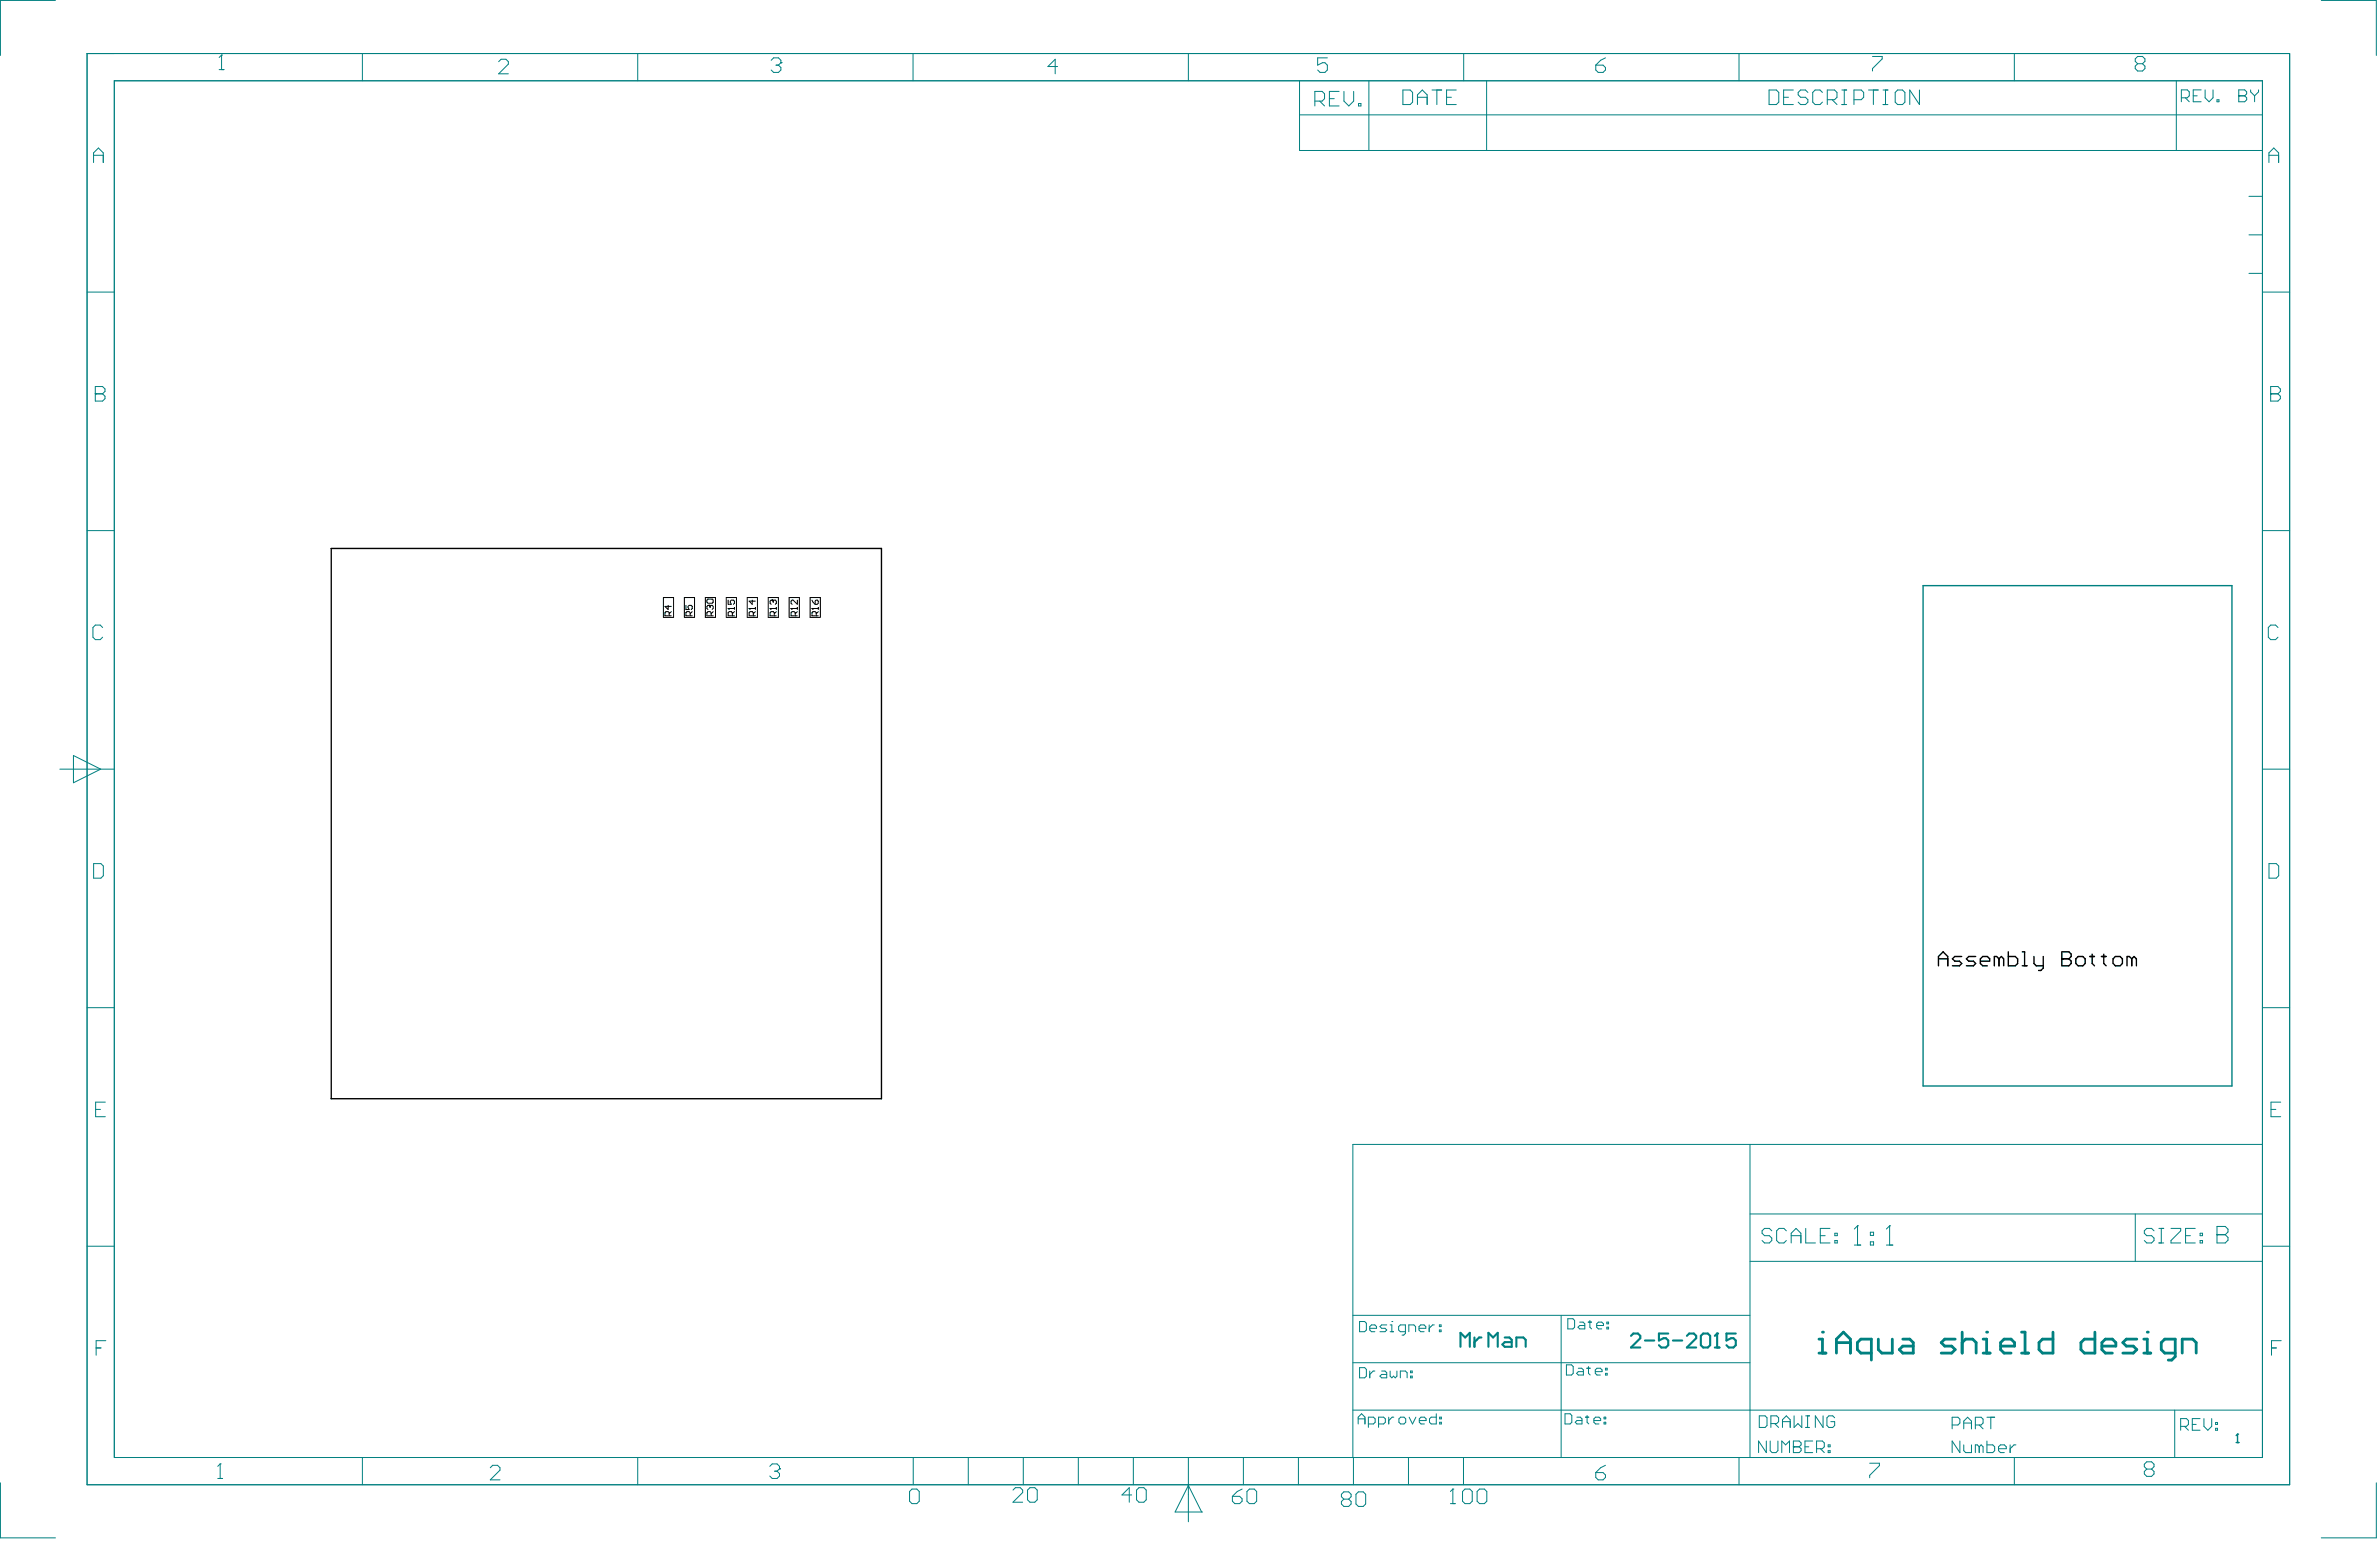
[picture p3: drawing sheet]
<svg xmlns="http://www.w3.org/2000/svg" width="1439mm" height="932mm" viewBox="0 0 1439 932" stroke-linecap="round" stroke-linejoin="round" font-family="sans-serif">
<g fill="none" stroke="#000" stroke-width=".6">
<path d="M401 361h6v12h-6zM404 366v3l-2-2h4M405 372v-1l-1-1h-1l-1 1v1h4M406 370l-1 1M414 361h6v12h-6zM415 366v3h2l-1-2 1-1h1l1 1v1l-1 1M417 372v-1v-1h-1l-1 1v1h4M419 370l-2 1M427 361h6v12h-6zM428 363v-1h3v1v1v1h-3v-1zM429 367v-1l-1 1v1v1M429 367l1-1 1 1v1v1"/>
<path d="M429 367h.1M430 372v-1l-1-1h-1v1v1h3M431 370l-1 1M439 361h6v12h-6zM440 363v2h2v-1v-1h2v1v1M443 372v-1l-1-1h-1l-1 1v1h4M444 368h-4l1 1M444 370l-1 1M444 367v2M452 361h6v12h-6zM455 363v2l-2-1h4M456 372v-1l-1-1h-1l-1 1v1h4"/>
<path d="M457 368h-4l1 1M457 370l-1 1M457 367v2M465 361h6v12h-6zM468 364l-1-1-1 1v1M468 364v-1l2 1v1h-1M468 364h.1M468 372v-1v-1h-2v1v1h4M470 368h-4v1M470 370l-2 1M470 367v2M477 361h7v12h-7z"/>
<path d="M481 372v-1l-1-1h-1l-1 1v1h4M482 368h-4l1 1M482 363v2l-2-2-2 1v1h1M482 370l-1 1M482 367v2M490 361h6v12h-6zM491 363l2 2M494 372v-1l-1-1h-1l-1 1v1h4M494 363l1 1v1h-1h-1v-1zM495 368h-4l1 1M495 370l-1 1M495 367v2"/>
</g>
<g fill="#000">
<circle cx="429" cy="366" r=".3"/>
<circle cx="440" cy="368" r=".3"/>
<circle cx="453" cy="368" r=".3"/>
<circle cx="466" cy="368" r=".3"/>
<circle cx="467" cy="363" r=".3"/>
<circle cx="478" cy="368" r=".3"/>
<circle cx="491" cy="368" r=".3"/>
<circle cx="1247" cy="580" r=".4"/>
</g>
<g fill="none" stroke="#000" stroke-width=".85">
<path d="M1173 580h5M1187 579h-5l-1 1 1 1h3l2 2-2 1h-4M1195 579h-4l-2 1 2 1h3l1 2-1 1h-5M1209 580l-1-1h-2v5M1209 580v4M1209 580l2-1 1 1v4M1215 576v8h4l1-1v-3l-1-1h-4M1223 576h2v8M1230 579v4l2 1h4M1236 579v7l-2 1h-1M1247 580h4M1247 576h4l2 1v2l-2 1 2 1v2l-2 1h-4z"/>
<path d="M1256 580l1-1h3l1 1v3l-1 1h-3l-1-1zM1264 579h3M1265 577v6l2 1M1271 579h3M1273 577v6l1 1M1278 580l2-1h2l2 1v3l-2 1h-2l-2-1zM1289 580l-1-1h-1v5M1289 580v4M1289 580l2-1 1 1v4M1173 584v-5l2-3 3 3v5M1198 581h5v-1l-1-1h-3l-1 1v3l1 1h3M1223 584h3"/>
</g>
<g fill="none" stroke="#008080" stroke-width=".6">
<path d="M34 0h-34v34M1404 0h33v34M53 32h1332v866h-1332zM219 32v17M386 32v17M552 32v17M719 32v17M885 32v17M1052 32v17M1218 32v17M69 49h1299v833h-1299zM786 49v42h582"/>
<path d="M828 49v42M899 49v42M1316 49v42M786 69h582M1360 119h8M1360 142h8M53 177h16M1360 165h8M1368 177h17M53 321h16M1368 321h17M44 457l17 8-17 8z"/>
<path d="M36 465h33M1368 465h17M53 609h16M1368 609h17M1059 692v190M1368 692h-550v190M1059 734h309M1292 734v29M53 754h16M1368 754h17M1059 763h309M818 796h241"/>
<path d="M944 796v86M818 824h241M818 853h550M1315 853v29M0 897v33h34M219 882v16M386 882v16M552 882v16M586 882v16M619 882v16M652 882v16M686 882v16"/>
<path d="M719 898l8 17M719 882v38M719 898l-8 17h16M752 882v16M785 882v16M819 882v16M852 882v16M885 882v16M1052 882v16M1218 882v16M1437 897v33h-33"/>
</g>
<path d="M1163 354h187v303h-187zM1353 872h1M1353 867v5" fill="none" stroke="#008080" stroke-width=".85"/>
<circle cx="1353" cy="867" r=".4" fill="#008080"/>
<path d="M1353 867v1" fill="none" stroke="#008080" stroke-width=".85"/>
<path d="M58 234v9h4l2-2v-1l-2-2h-4M62 380l-1-2h-3l-2 2v5l2 2h3l1-2M58 671h3M64 667h-6v8h6M58 815h3M64 811h-6v9" fill="none" stroke="#008080" stroke-width=".6"/>
<circle cx="58" cy="238" r=".2" fill="#008080"/>
<path d="M58 234h4l2 1v2l-2 1h-4M132 894h3M133 885v9" fill="none" stroke="#008080" stroke-width=".6"/>
<circle cx="133" cy="885" r=".2" fill="#008080"/>
<path d="M133 885l-1 2M466 887l1-2h3l1 2v1" fill="none" stroke="#008080" stroke-width=".6"/>
<circle cx="471" cy="888" r=".2" fill="#008080"/>
<path d="M1341 742v10h5l2-2v-2l-2-1h-5M469 890h1M470 890l1 1v2l-1 1h-3l-1-1M471 888l-1 2M965 891h5l1 1v2l-1 1h-3l-2-1zM971 886l-3 2-3 3M1131 885h6v1l-6 6v2" fill="none" stroke="#008080" stroke-width=".6"/>
<circle cx="1341" cy="747" r=".2" fill="#008080"/>
<path d="M1373 234v9h5l1-2v-1l-1-2h-5M1378 380l-2-2h-3l-1 2v5l1 2h3l2-2M1374 671h3M1380 667h-6v8h6M1341 742h5l2 1v2l-2 2h-5M1374 815h3M1380 811h-6v9" fill="none" stroke="#008080" stroke-width=".6"/>
<circle cx="1373" cy="238" r=".2" fill="#008080"/>
<path d="M134 33v9M133 42h2M57 98v-6l3-2 2 2v6M57 94h5M1373 234h5l1 1v2l-1 1h-5M57 522h4l2 2v6l-2 1h-4z" fill="none" stroke="#008080" stroke-width=".6"/>
<circle cx="134" cy="33" r=".2" fill="#008080"/>
<path d="M134 33l-1 2M302 37l1-1h3l1 1v2l-5 6h5M466 36l2-1h3l1 1v2" fill="none" stroke="#008080" stroke-width=".6"/>
<circle cx="472" cy="38" r=".2" fill="#008080"/>
<g fill="none" stroke="#008080" stroke-width=".6">
<path d="M469 39h2M471 39l1 2v1l-1 2h-3l-2-2M472 38l-1 1M803 35h-6v4l3-1h1l2 1v3l-2 2h-3l-1-2M965 39h5l1 2v1l-1 2h-3l-2-2zM971 35l-3 1-3 3M1293 39l-1-2v-1l1-2h3l1 2v1l-1 2M1293 39l-1 1v1l1 2h3l1-2v-1l-1-1M1293 39h3M640 40h-6l4-4v9M1372 98v-6l3-2 3 2v6M1372 94h6"/>
<path d="M1372 522h5l1 2v6l-1 1h-5zM822 799h3l1 1v4l-1 1h-3zM829 803h4v-1l-1-1h-2l-1 1v2l1 1h2M839 801h-3l-1 1 1 1h2l1 1-1 1h-3M841 805h2M841 801h1v4M822 827h3l1 1v4l-1 1h-3zM829 829v4M832 829h-1l-2 2M836 829h2l1 1v3h-3l-1-1 1-1h3M841 829v3l1 1 1-1 1 1 1-1v-3M847 833v-4h3l1 1v3"/>
<path d="M853 832h1v1h-1zM853 829h1v1h-1zM822 858h4M840 857v4M843 857h-1l-2 2M847 857h2l1 1v2l-1 1h-2l-1-1v-2zM852 857l2 4 2-4M858 859h5v-1l-1-1h-2l-2 1v2l2 1h2M869 855v6h-3l-1-1v-2l1-1h3M871 857h1v1h-1zM822 861v-4l2-2 2 2v4M828 861h3l1-1v-2l-1-1h-3v6"/>
<path d="M834 861h3l1-1v-2l-1-1h-3v6M871 860h1v1h-1zM297 888l1-2h3l1 2v1l-5 6h5M550 902l2-1h3l1 1v6l-1 1h-3l-2-1zM685 904h-6l4-4v9M687 901l2-1h3l1 1v6l-1 2h-3l-2-2z"/>
</g>
<circle cx="842" cy="799" r=".2" fill="#008080"/>
<g fill="none" stroke="#008080" stroke-width=".6">
<path d="M1072 744l-2-1h-3l-1 1v2l1 1h3l2 2v1l-2 2h-3l-1-2M1080 744l-1-1h-3l-1 1v6l1 2h3l1-2M1083 747h6M1083 752v-6l3-3 3 3v6M1092 743v9h6M1101 747h3M1107 743h-6v9h6M1110 746h1v1h-1zM1110 750h1v2h-1zM1303 744l-2-1h-3l-1 1v2l1 1h3l2 2v1l-2 2h-3l-1-2M1306 743h3M1306 752h3"/>
<path d="M1307 743v9M1313 743h6v1l-6 6v2h6M1322 747h3M1328 743h-6v9h6M1331 746h1v1h-1zM1331 750h1v2h-1zM948 798h3l1 1v4l-1 1h-3zM956 800h2l1 1v3h-3l-2-1 2-1h3M961 800h2M962 799v4l1 1M972 800h1v1h-1zM850 805h-3l-1-1v-2l1-1h3v5l-1 2h-1"/>
<path d="M852 805v-4h3l1 1v3M858 803h4v-1l-1-1h-2l-1 1v2l1 1h2M864 801v4M868 801h-1l-3 2M871 801h1v1h-1zM871 804h1v1h-1zM966 802h4v-1l-1-1h-2l-1 1v2l1 1h2M972 803h1v1h-1zM947 825h4l1 2v4l-1 1h-4zM955 828h2l1 1v3h-3l-1-1 1-1h3M960 828h2M961 827v4l1 1"/>
<path d="M965 830h4v-1l-1-1h-2l-1 1v2l1 1h2M971 831h1v1h-1zM971 828h1v1h-1zM947 855h3l1 1v4l-1 1h-3zM954 857h2l1 1v3h-3l-1-1 1-1h3M959 857h2M960 856v4l1 1M964 859h4v-1l-1-1h-2l-1 1v2l1 1h2M970 857h1v1h-1zM1064 856h4l1 2v4l-1 1h-4zM1078 860h5M1085 856v7l3-2 2 2v-7"/>
<path d="M1092 856h3M1093 856v7M1103 856v7l-5-7v7M1110 858l-1-2h-3l-1 2v4l1 1h3l1-1v-2h-3M1202 857h5M1204 857v7M970 860h1v1h-1zM1071 861h4l1-1v-2l-1-2h-4v7M1073 861l3 2M1078 863v-4l3-3 2 3v4M1092 863h3M1181 862h3l1-1v-3l-1-1h-3v7"/>
<path d="M1188 864v-4l2-3 2 3v4M1188 861h4M1195 862h3l1-1v-3l-1-1h-3v7M1197 862l2 2M1298 889l-1-2v-1l1-2h3l2 2v1l-2 2M1298 889l-1 1v1l1 2h3l2-2v-1l-2-1M1298 889h3M613 901l1-1h3l2 1v2l-6 6h6M622 901l1-1h3l1 1v6l-1 2h-3l-1-2zM745 905h5l1 1v2l-1 1h-3l-2-1zM751 901l-3 1-3 3M754 902l2-1h3l1 1v6l-1 1h-3l-2-1z"/>
<path d="M813 907l-2-2v-1l2-2h3l1 2v1l-1 2M813 907l-2 1v2l2 1h3l1-1v-2l-1-1M813 907h3M820 904l2-2h3l1 2v6l-1 1h-3l-2-1zM877 909h3M879 901v8"/>
</g>
<circle cx="879" cy="901" r=".2" fill="#008080"/>
<g fill="none" stroke="#008080" stroke-width=".6">
<path d="M849 54h4l1 2v6l-1 1h-4zM857 59h6M866 54h6M869 54v9M875 59h3M881 54h-6v9h6M857 63v-6l3-3 3 3v6M1068 872v7l-4-7v7M1071 872v5l1 2h2l1-2v-5M1078 879v-7l2 2 2-2v7M1085 872v7h3l1-2v-1l-1-1h-3M879 901l-2 1"/>
<path d="M886 901h3l2 1v6l-2 1h-3l-1-1v-6zM893 902l2-1h3l1 1v6l-1 1h-3l-2-1z"/>
</g>
<circle cx="1085" cy="875" r=".2" fill="#008080"/>
<g fill="none" stroke="#008080" stroke-width=".6">
<path d="M1133 34h5v2l-5 5v2M1085 872h3l1 1v1l-1 1h-3M1092 875h2M1096 872h-4v7h4M1099 876h3l1-1v-2l-1-1h-3v7M1101 876l2 3M1106 874h1v1h-1zM1106 877h1v2h-1zM1185 872v7l-4-7v7M1188 874v3l1 2h3v-5M1197 875l-1-1h-1v5M1197 875v4"/>
<path d="M1197 875l1-1 1 1v4M1202 872v7h3l2-2v-2l-2-1h-3M1209 876h5v-1l-2-1h-2l-1 1v2l1 2h2M1216 874v5M1219 874h-1l-2 2"/>
</g>
<g fill="none" stroke="#008080" stroke-width="1.3">
<path d="M883 815v-9l3 3 3-3v9M892 809v6M896 809h-1l-3 3M900 815v-9l3 3 3-3v9M910 809h3l1 1v5h-4l-1-2 1-1h4M917 815v-6h4l2 1v5M987 808l1-1h3l1 1v1l-5 6h5M995 811h6M1009 807h-6v4l3-2h2l1 2v3l-1 1h-3l-2-1M1012 811h6M1020 808l2-1h3l1 1v1l-6 6h6M1029 808l1-1h3l1 1v6l-1 1h-3l-1-1z"/>
<path d="M1037 815h3M1039 807v8"/>
</g>
<circle cx="1039" cy="807" r=".6" fill="#008080"/>
<path d="M1039 807l-2 1M1050 807h-6v4l3-2h2l1 2v3l-1 1h-3l-2-1" fill="none" stroke="#008080" stroke-width="1.3"/>
<path d="M1122 753h4M1124 741v12" fill="none" stroke="#008080" stroke-width=".6"/>
<circle cx="1124" cy="741" r=".2" fill="#008080"/>
<path d="M1124 741l-2 2M1131 745h2v2h-2zM1131 751h2v2h-2zM1141 753h4M1143 741v12" fill="none" stroke="#008080" stroke-width=".6"/>
<circle cx="1143" cy="741" r=".2" fill="#008080"/>
<g fill="none" stroke="#008080" stroke-width=".6">
<path d="M1319 59h4l1-1v-2l-1-2h-4v8M1322 59l2 3M1327 58h2M1331 54h-4v8h4M1334 54v5l2 3 3-3v-5M1354 54v8h4l1-2v-1l-1-1h-4M1341 60h1v2h-1zM1143 741l-2 2M1331 858h-5v7h5M1333 858v5l2 2 3-2v-5M1319 863h4l1-1v-3l-1-1h-4v7M1321 863l3 2"/>
<path d="M1326 862h2M1340 864h1v1h-1zM1340 860h1v2h-1z"/>
</g>
<circle cx="1354" cy="58" r=".2" fill="#008080"/>
<g fill="none" stroke="#008080" stroke-width=".6">
<path d="M804 60h3M810 55h-6v9h6M813 55v6l3 3 3-3v-6M1070 54h4l2 2v6l-2 1h-4zM1079 59h3M1085 54h-6v9h6M1094 56l-2-2h-3l-1 2v1l1 2h3l2 1v2l-2 1h-3l-1-1M1102 56l-1-2h-3l-2 2v6l2 1h3l1-1M1114 54h3M1116 54v9M1130 54h6M1133 54v9"/>
<path d="M1139 54h3M1140 54v9M1148 54h3l1 2v6l-1 1h-3l-2-1v-6zM1161 54v9l-6-9v9M1354 54h4l1 2v1l-1 1h-4M1361 54v2l3 2M1364 58v4M1366 54v2l-2 2M795 61h5l1-1v-3l-1-2h-5v9M798 61l3 3M822 63h1v1h-1zM1105 60h5l1-1v-3l-1-2h-5v9"/>
<path d="M1108 60l3 3M1114 63h3M1121 60h5l1-1v-3l-1-2h-5v9M1139 63h3"/>
</g>
<path d="M1100 818h4M1100 810h2v8" fill="none" stroke="#008080" stroke-width="1.7"/>
<circle cx="1102" cy="806" r=".8" fill="#008080"/>
<path d="M1111 818v-8l4-4 4 4v8M1111 812h8M1132 818h-6l-3-2v-4l3-2h6v13M1136 810v6l2 2h7v-8M1151 810h4l2 2v6h-6l-2-2 2-2h6M1183 810h-7l-2 2 2 2h5l2 2-2 2h-7M1187 812l2-2h4l2 2v6M1187 806v12M1200 810h2v8M1200 818h4" fill="none" stroke="#008080" stroke-width="1.7"/>
<circle cx="1202" cy="806" r=".8" fill="#008080"/>
<path d="M1210 814h9v-2l-3-2h-4l-2 2v4l2 2h4M1223 818h4M1223 806h2v12M1242 806v12h-7l-2-2v-4l2-2h7M1267 806v12h-6l-2-2v-4l2-2h6M1271 814h9v-2l-2-2h-5l-2 2v4l2 2h5M1292 810h-6l-2 2 2 2h4l2 2-2 2h-6M1297 818h4M1297 810h2v8" fill="none" stroke="#008080" stroke-width="1.7"/>
<circle cx="1299" cy="806" r=".8" fill="#008080"/>
<path d="M1316 818h-7l-2-2v-4l2-2h7v11l-2 2h-2M1320 818v-8h6l2 2v6" fill="none" stroke="#008080" stroke-width="1.7"/>
<path d="M200 332h333v333h-333z" fill="none" stroke="#000" stroke-width=".85"/>
</svg>
